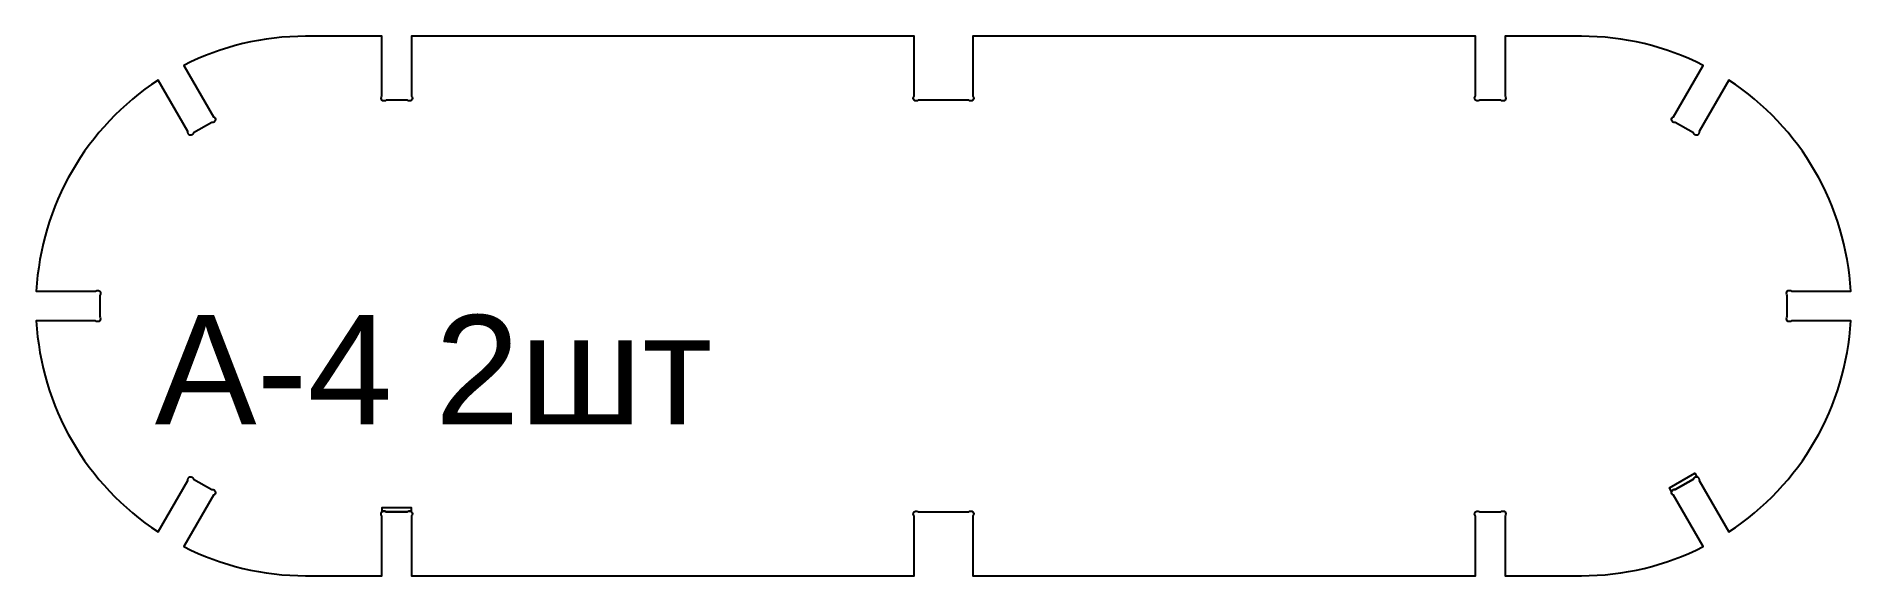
# Model space of a CAD drawing. Header units: millimetres. Extents: x 0 to 996, y 0 to 296.
import ezdxf

# ---------------------------------------------------------------- set-up
doc = ezdxf.new("R2010")
doc.units = ezdxf.units.MM
for name, color, linetype, true_color in [('CUT', 7, 'Continuous', 0x000000), ('LABEL_NO_CUT', 7, 'Continuous', 0x000000), ('REF_3D_NOT_CUT', 7, 'Continuous', 0xcc0000)]:
    doc.layers.add(name, color=color, linetype=linetype, true_color=true_color)
doc.styles.add('Arial', font='arial.ttf')

msp = doc.modelspace()

# ---------------------------------------------------------------- linework, layer by layer
at = {"layer": 'CUT', "true_color": 0x000000}
msp.add_lwpolyline([(483.94, 261, -1), (481.68, 263.26), (481.68, 296), (205.88, 296), (205.88, 263.26, -1), (203.62, 261), (191.94, 261, -1), (189.68, 263.26), (189.68, 296), (147.78, 296, 0.11775), (80.9, 280.03), (97.16, 251.87, -1), (96.33, 248.78), (86.22, 242.94, -1), (83.13, 243.77), (66.87, 271.93, 0.238811), (0, 156.1), (32.52, 156.1, -1), (34.78, 153.84), (34.78, 142.16, -1), (32.52, 139.9), (0, 139.9, 0.238811), (66.87, 24.07), (83.13, 52.23, -1), (86.22, 53.06), (96.33, 47.22, -1), (97.16, 44.13), (80.9, 15.97, 0.11775), (147.78, 0), (189.68, 0), (189.68, 32.74, -1), (191.94, 35), (203.62, 35, -1), (205.88, 32.74), (205.88, 0), (481.68, 0), (481.68, 32.74, -1), (483.94, 35), (511.62, 35, -1), (513.88, 32.74), (513.88, 0), (789.68, 0), (789.68, 32.74, -1), (791.94, 35), (803.62, 35, -1), (805.88, 32.74), (805.88, 0), (847.78, 0, 0.11775), (914.65, 15.97), (898.39, 44.13, -1), (899.22, 47.22), (909.33, 53.06, -1), (912.42, 52.23), (928.68, 24.07, 0.238811), (995.56, 139.9), (963.04, 139.9, -1), (960.78, 142.16), (960.78, 153.84, -1), (963.04, 156.1), (995.56, 156.1, 0.238811), (928.68, 271.93), (912.42, 243.77, -1), (909.33, 242.94), (899.22, 248.78, -1), (898.39, 251.87), (914.65, 280.03, 0.11775), (847.78, 296), (805.88, 296), (805.88, 263.26, -1), (803.62, 261), (791.94, 261, -1), (789.68, 263.26), (789.68, 296), (513.88, 296), (513.88, 263.26, -1), (511.62, 261)], format="xyb", close=True, dxfattribs=at)
at = {"layer": 'REF_3D_NOT_CUT', "true_color": 0xcc0000}
for points in [[(911.1, 54.23), (911.02, 54.24), (910.94, 54.24), (910.88, 54.24), (910.86, 54.24), (910.78, 54.24), (910.7, 54.23), (910.62, 54.22), (910.54, 54.21), (910.46, 54.19), (910.39, 54.17), (910.31, 54.14), (910.24, 54.11), (910.17, 54.08), (910.1, 54.04), (910.03, 54), (909.96, 53.95), (909.9, 53.91), (909.84, 53.86), (909.78, 53.8), (909.72, 53.75), (909.67, 53.69), (909.62, 53.63), (909.57, 53.56), (909.52, 53.49), (909.48, 53.43), (909.45, 53.36), (909.41, 53.28), (909.38, 53.21), (909.36, 53.13), (909.33, 53.06), (899.22, 47.22), (899.15, 47.24), (899.07, 47.25), (898.99, 47.26), (898.91, 47.27), (898.83, 47.27), (898.81, 47.28), (898.75, 47.27), (898.67, 47.27), (898.59, 47.26), (898.51, 47.25), (898.43, 47.23), (898.36, 47.21), (898.28, 47.19), (898.21, 47.16), (898.13, 47.13), (898.06, 47.09), (897.99, 47.05), (897.92, 47.01), (897.86, 46.96), (897.8, 46.91), (897.74, 46.86), (897.68, 46.81), (897.62, 46.75), (897.57, 46.69), (897.52, 46.63), (897.48, 46.56), (897.43, 46.49), (897.39, 46.42), (897.36, 46.35), (897.33, 46.28), (897.3, 46.21), (897.3, 46.22), (896.17, 48.18), (910.03, 56.18), (911.16, 54.22), (911.17, 54.22)], [(205.73, 35.13), (205.66, 35.18), (205.6, 35.22), (205.53, 35.26), (205.46, 35.3), (205.39, 35.34), (205.31, 35.37), (205.24, 35.39), (205.16, 35.41), (205.08, 35.43), (205, 35.45), (204.93, 35.46), (204.85, 35.47), (204.77, 35.47), (204.75, 35.47), (204.69, 35.47), (204.61, 35.46), (204.53, 35.45), (204.45, 35.44), (204.37, 35.42), (204.29, 35.4), (204.22, 35.38), (204.14, 35.35), (204.07, 35.32), (204, 35.28), (203.93, 35.24), (203.86, 35.2), (203.8, 35.16), (203.73, 35.11), (203.67, 35.05), (203.62, 35), (191.94, 35), (191.88, 35.05), (191.82, 35.11), (191.76, 35.16), (191.69, 35.2), (191.63, 35.24), (191.56, 35.28), (191.49, 35.32), (191.41, 35.35), (191.34, 35.38), (191.26, 35.4), (191.19, 35.42), (191.11, 35.44), (191.03, 35.45), (190.95, 35.46), (190.87, 35.47), (190.81, 35.47), (190.79, 35.47), (190.71, 35.47), (190.63, 35.46), (190.55, 35.45), (190.47, 35.43), (190.4, 35.41), (190.32, 35.39), (190.24, 35.37), (190.17, 35.34), (190.1, 35.3), (190.03, 35.26), (189.96, 35.22), (189.89, 35.18), (189.83, 35.13), (189.77, 35.09), (189.78, 35.09), (189.78, 37.35), (205.78, 37.35), (205.78, 35.09), (205.78, 35.09)]]:
    msp.add_lwpolyline(points, close=True, dxfattribs=at)

# ---------------------------------------------------------------- texts
at = {"layer": 'LABEL_NO_CUT', "true_color": 0x000000, "style": 'Arial'}
msp.add_text('А-4 2шт', height=60, dxfattribs=at).set_placement((65, 83))

doc.saveas('drawing.dxf')
